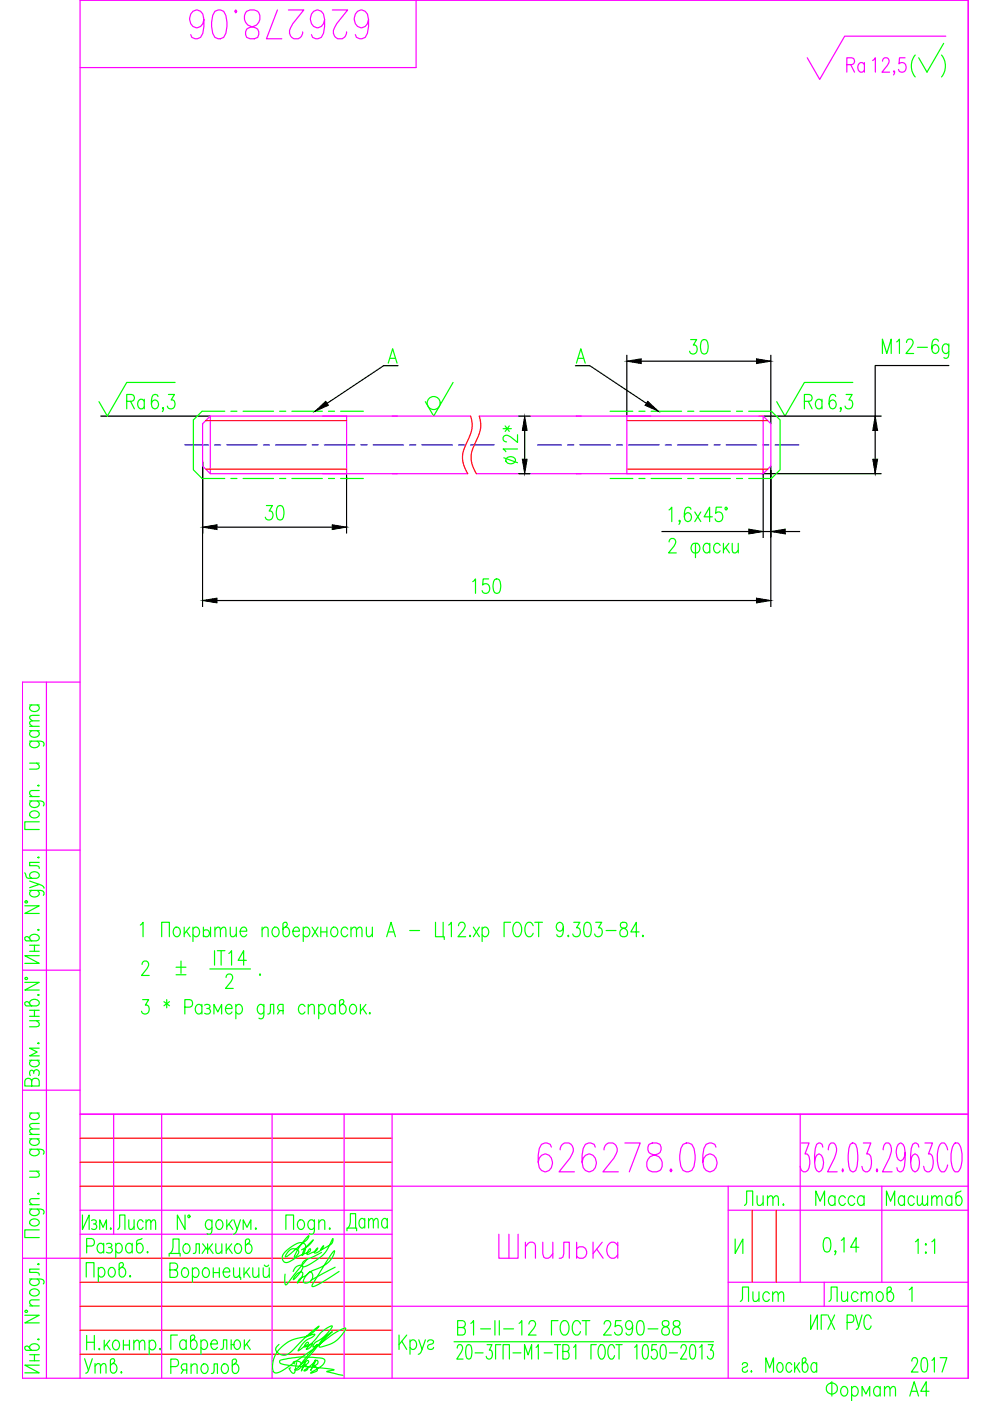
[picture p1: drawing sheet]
<svg xmlns="http://www.w3.org/2000/svg" width="210mm" height="297mm" viewBox="0 0 210 297" stroke-linecap="round" stroke-linejoin="round" font-family="sans-serif">
<defs><g id="words">
<g font-size="10.6" fill="#f0f">
<text x="38.8" y="9.5">626278.06</text>
<text x="112.9" y="249.8">626278.06</text>
</g>
<text font-size="9.3" fill="#f0f" x="104.4" y="268.1">Шпилька</text>
<text font-size="8.4" fill="#f0f" x="191.9" y="17.6">( )</text>
<text font-size="7.1" fill="#0f0" x="72.3" y="262.1">Дата</text>
<g font-size="6.6" fill="#f0f">
<text x="178.2" y="16.6">Ra</text>
<text x="174.6" y="277.3">Листов</text>
</g>
<g font-size="6.6" fill="#0f0">
<text x="110.8" y="99.5" transform="rotate(-90 110.8 99.5)">12*</text>
<text x="55" y="111.5">30</text>
<text x="99.1" y="127">150</text>
<text x="28.9" y="208.1">2 %%P .</text>
<text x="156.6" y="256.8">Лит.</text>
<text x="171.8" y="256.8">Масса</text>
<text x="186.6" y="256.8">Масштаб</text>
<text x="155.6" y="277.3">Лист</text>
<text x="16.6" y="292.5">Утв.</text>
<text x="191.9" y="292.1">2017</text>
</g>
<g font-size="6.2" fill="#0f0">
<text x="145" y="76.2">30</text>
<text x="25.8" y="87.8">Ra</text>
<text x="169.3" y="87.8">Ra</text>
<text x="23.6" y="261.8">Лист</text>
</g>
</g></defs>
<g fill="none" stroke="#0f0" stroke-width=".25">
<path d="M82.3 77l.9-3.1 1 3.1M82.7 76h1.1M122.2 77l.9-3.1 1 3.1M122.6 76h1.1M187.1 74.9v-3l.9 3 1-3v3M190.1 72.5l.6-.6v3M192.2 72.6l.2-.6 .7-.1a.95 .95 0 0 1 .2 1.6l-1.2 1.4h1.6M194.5 73.6h2.1M199 72.3a.65 .65 0 0 0-1.1-.3 2.85 2.85 0 0 0 0 2.8 .67 .67 0 0 0 1.1-.3 .87 .87 0 0 0-.1-1 .87 .87 0 0 0-1-.3l-.3 .7M201.2 72.9l-.1 2.8a.59 .59 0 0 1-1 .1M201.2 73.3a.68 .68 0 0 0-.7-.4 .68 .68 0 0 0-.6 .4 1.02 1.02 0 0 0 .8 1.6l.5-.4M33.5 84.1a.65 .65 0 0 0-1.1-.3 2.86 2.86 0 0 0 0 2.7 .68 .68 0 0 0 1.1-.2 .87 .87 0 0 0 0-1.1 .87 .87 0 0 0-1.1-.3l-.3 .8"/>
<path d="M34.7 86.5l-.2 .2-.1-.2 .1-.1a.64 .64 0 0 1-.1 .9M35.7 83.6h1.3l-.7 1.2h.3a.96 .96 0 0 1 .4 1.4 .96 .96 0 0 1-1.4 .2l-.1-.3M37.1 81.1h-10.2l-4.1 7.1-1.8-3M47.7 87.2h-4.9l-1.8 1.8v10.6l1.8 1.8h4.9M48.9 87.2h1.3M51.5 87.2h6.5M59.3 87.2h1.3M61.9 87.2h6.4M69.6 87.2h1.3M72.2 87.2h4.8M96.1 81.1l-4.2 7.1-1.7-3M129.4 87.2h4.8"/>
<path d="M135.5 87.2h1.3M138 87.2h6.5M145.8 87.2h1.3M148.4 87.2h6.5M156.2 87.2h1.2M158.7 87.2h4.9l1.8 1.8v10.6l-1.8 1.8h-4.9M178.4 86.5l-.2 .2-.1-.2 .1-.1a.64 .64 0 0 1-.1 .9M179.4 83.6h1.3l-.7 1.2h.3a.96 .96 0 0 1 .4 1.4 .96 .96 0 0 1-1.4 .2l-.1-.3M180.8 81.1h-10.2l-4.2 7.1-1.7-3M48.9 101.4h1.3M51.5 101.4h6.5M59.3 101.4h1.3"/>
<path d="M61.9 101.4h6.4M69.6 101.4h1.3M72.2 101.4h4.8M129.4 101.4h4.8M135.5 101.4h1.3M138 101.4h6.5M141.8 108.1l.6-.6v3.1M141.9 114.9l.2-.6 .7-.1a.96 .96 0 0 1 .1 1.6l-1.1 1.4h1.6M144.2 110.4l-.1 .2-.2-.2 .2-.1a.65 .65 0 0 1-.2 .9M145.8 101.4h1.3M146.5 108l-.1-.3-.4-.2-.6 .2a2.85 2.85 0 0 0 0 2.7 .67 .67 0 0 0 1.1-.2 .87 .87 0 0 0 0-1.1 .87 .87 0 0 0-1.1-.3l-.3 .8M146.9 115.3l.9-.1a1.17 1.17 0 0 1 0 2h-.7a1.2 1.2 0 0 1-.2-1.9z"/>
<path d="M147.3 108.5l1.3 2.1M147.5 115.2v3M148.4 101.4h6.5M148.6 108.5l-1.3 2.1M150.5 115.6a.68 .68 0 0 0-.7-.4 .68 .68 0 0 0-.6 .4 1.02 1.02 0 0 0 .8 1.6l.5-.4M150.5 115.2v2M151 109.6h-1.7l1.2-2.1v3.1M152.7 115.6l-.5-.4a1.02 1.02 0 0 0-.9 1 1.02 1.02 0 0 0 .9 1l.5-.4M153 107.5h-1.2l-.1 1.3a.89 .89 0 0 1 1.1-.1 .89 .89 0 0 1 .4 1 .83 .83 0 0 1-.6 .9 .83 .83 0 0 1-1-.6M153.4 115.2v2M153.8 116.1l.9 1.1M154.5 115.2l-1.1 1.4"/>
<path d="M155.2 115.2l.2 1.9 .5 .1 .6-.6M156.2 101.4h1.2M156.5 115.2v2M6.3 157.1l2.7 .2 .3 .3-.1 .6M6.3 154.9h2M6.3 154h2M6.3 149.5h2M6.7 157.1a.68 .68 0 0 0-.4 .7 .68 .68 0 0 0 .4 .6 1.02 1.02 0 0 0 1.6-.8l-.4-.5M6.7 154.9a.68 .68 0 0 0-.4 .7 .68 .68 0 0 0 .4 .6 1.02 1.02 0 0 0 1.6-.8l-.4-.5M6.7 149.5a.68 .68 0 0 0-.4 .6 .68 .68 0 0 0 .4 .6 1.02 1.02 0 0 0 1.6-.8l-.4-.4M8.3 152.8l-1.9 .1-.1 .5 .6 .6M8.3 151.7l-1.9 .1-.1 .4 .6 .6"/>
<path d="M6.3 169.8l2.7 .1 .3 .4-.1 .6M6.3 168.9h2M6.3 161.8h2M6.4 172.3a1.09 1.09 0 0 1 1.2-.4 1.09 1.09 0 0 1 .7 .9 1.07 1.07 0 0 1-1.1 .6 1.07 1.07 0 0 1-.9-.9zM6.7 169.8a.68 .68 0 0 0-.4 .7 .68 .68 0 0 0 .4 .6 1.02 1.02 0 0 0 1.6-.8l-.4-.5M7.7 161.8l.6 .6-.1 .6-1.9 .1M8 166.6l.2-.2 .1 .2-.1 .1zM8.3 174.2h-3v1.7h3M8.3 167.6l-1.9 .1-.1 .6 .6 .6M5.3 192h3l-3 1.7h3M5.3 185.1l.4 1 2 .1a.66 .66 0 0 0 .6-.6 .66 .66 0 0 0-.4-.7 .93 .93 0 0 0-1.2 0 .93 .93 0 0 0-.3 1.1l.3 .2M6.3 199a1.02 1.02 0 0 1 1-.9 1.02 1.02 0 0 1 1 .9l-.6 .5h-2.1l-.3-.4v-.3l.4-.2 .3 .1 .7 .8"/>
<path d="M6.3 188.8l2.7 .1 .3 .3-.1 .6M6.3 186.8l2 .7-2 .7M6.7 188.8a.68 .68 0 0 0-.4 .6 .68 .68 0 0 0 .4 .7 1.02 1.02 0 0 0 1.6-.9l-.4-.4M8 197.2l.2-.2 .1 .2-.1 .1zM8 181.8l.2-.1 .1 .1-.1 .1zM8.3 187.5l.6 .2 .4 .6M8.3 182.8h-2v.7l1.9 .2 .1 .4M29.7 196.1l.6-.6v3.1M34.3 198.6v-3.1h1.6v3.1M37.1 196.7a.65 .65 0 0 1 1 .3 1.02 1.02 0 0 1-.8 1.6 1.2 1.2 0 0 1-.2-1.9zM39.1 196.6v2M39.5 197.4l.8 1.2"/>
<path d="M40.2 196.6l-1.1 1.4M40.9 197a.68 .68 0 0 1 .7-.5 .68 .68 0 0 1 .6 .5 1.02 1.02 0 0 1-.8 1.6l-.5-.4M40.9 196.6v3M43.1 197.4a.75 .75 0 0 1 1.2 .1 .75 .75 0 0 1-.4 1.1h-.4l-.4-.3M43.1 196.6v2M44.6 196.6v2M45.6 197.2l.6-.6 .4 .1 .1 1.9M45.6 196.6v2M46.7 197.2l.6-.6 .5 .1 .1 1.9M48.8 196.6l.1 1.9 .6 .1 .6-.6M50.1 196.6v2M50.9 197.4h1.4a.68 .68 0 0 0-.4-.8 .68 .68 0 0 0-.9 .4 1.02 1.02 0 0 0 .8 1.6l.5-.4"/>
<path d="M55.6 197.2l.6-.6 .5 .1 .2 1.9M55.6 196.6v2M58 196.7a.65 .65 0 0 1 1.1 .3 1.02 1.02 0 0 1-.8 1.6 1.2 1.2 0 0 1-.3-1.9zM60.5 196.6a1.02 1.02 0 0 1 .9 1 1.02 1.02 0 0 1-.9 1l-.5-.6v-2.2l.3-.3h.4l.2 .5-.1 .3-.8 .7M62.1 197.4h1.4a.67 .67 0 0 0-.4-.8 .67 .67 0 0 0-.9 .4 1.02 1.02 0 0 0 .8 1.6l.5-.4M64.3 197a.68 .68 0 0 1 .6-.5 .68 .68 0 0 1 .7 .5 1.02 1.02 0 0 1-.8 1.6l-.5-.4M64.3 196.6v3M66.2 196.6l1.2 2M67.4 196.6l-1.2 2M68 197.6h1.3M68 196.6v2M69.3 196.6v2"/>
<path d="M70.5 196.7a.65 .65 0 0 1 1 .3 1.02 1.02 0 0 1-.8 1.6 1.2 1.2 0 0 1-.2-1.9zM73.7 197a.68 .68 0 0 0-.6-.5 .68 .68 0 0 0-.7 .5 1.02 1.02 0 0 0 .9 1.6l.4-.4M74.4 197.2l.6-.6 .5 .1 .1 1.9M74.4 196.6v2M75.6 197.2l.6-.6 .4 .1 .2 1.9M77.7 196.6l.1 1.9 .6 .1 .6-.6M79 196.6v2M82 198.6l.9-3.1 .9 3.1M82.3 197.6h1.2M86.9 197.3h2.1M92.3 195.5v3.1h1.9v.6M94 195.5v3.1"/>
<path d="M95.1 196.1l.6-.6v3.1M97.2 196.3l.3-.6 .6-.2a.96 .96 0 0 1 .2 1.7l-1.2 1.4h1.6M99.7 198.3l.1 .2-.1 .1-.2-.1zM100.4 196.6l1.2 2M101.6 196.6l-1.2 2M102.2 197a.68 .68 0 0 1 .7-.5 .68 .68 0 0 1 .6 .5 1.02 1.02 0 0 1-.8 1.6l-.5-.4M102.2 196.6v3M108.3 195.5h-1.4v3.1M109.2 195.7l.2-.2a1.35 1.35 0 0 1 1.2 1.9 .95 .95 0 0 1-.4 1 .95 .95 0 0 1-1 .1 2.17 2.17 0 0 1 0-2.8zM113 196.3a.82 .82 0 0 0-.8-.8 .82 .82 0 0 0-.8 .8 1.93 1.93 0 0 0 .6 2.3 .87 .87 0 0 0 1-.7M113.4 195.5h1.6M114.2 195.5v3.1"/>
<path d="M119.4 196.6a.82 .82 0 0 1-.8 .8 .97 .97 0 0 1-.7-1 .97 .97 0 0 1 .8-.9l.4 .2a2.59 2.59 0 0 1 0 2.8l-.6 .1-.3-.1-.2-.3M120.5 198.3l.1 .2-.1 .1-.1-.1zM121.7 195.5h1.2l-.7 1.2h.4a.96 .96 0 0 1 .4 1.4 .96 .96 0 0 1-1.5 .2l-.1-.3M124.1 195.7l.6-.2a1.49 1.49 0 0 1 .7 1.8l-.4 1.2-.6 .1a1.5 1.5 0 0 1-.6-1.7zM126.3 195.5h1.3l-.7 1.2h.3a.96 .96 0 0 1 .4 1.4 .96 .96 0 0 1-1.4 .2l-.1-.3M128.5 197.3h2.1M131.7 195.7a.68 .68 0 0 0 .2 1 1.08 1.08 0 0 1 1 .6 1.08 1.08 0 0 1-.1 1.2 .9 .9 0 0 1-1.4-.4 .9 .9 0 0 1 .7-1.2l.5-.2a.62 .62 0 0 0 .3-.6 .62 .62 0 0 0-.4-.6zM135.5 197.6h-1.7l1.1-2.1v3.1M136.3 198.3l.1 .2-.1 .1-.1-.1zM5.3 208.3h3l-3 1.6h3M6.3 212.8a1.02 1.02 0 0 1 1-.9 1.02 1.02 0 0 1 1 .9l-.6 .5h-2.1l-.3-.4v-.3l.4-.3 .3 .2 .7 .8M6.3 216.4h2"/>
<path d="M6.3 214.2h2M6.3 215.5h2M6.3 200.4h2M6.3 201.7h2M7.3 200.4v1.3M7.3 214.2v1.3M7.7 216.4l.6 .6-.1 .6-1.9 .1M8 211l.2-.2 .1 .2-.1 .1zM8.3 202.6h-3l3 1.7h-3M30.2 211.9h1.3l-.7 1.2h.4a.96 .96 0 0 1 .4 1.4 .96 .96 0 0 1-1.5 .2l-.1-.3M34.8 212.4l1.1 .8M35.3 211.9v1.8"/>
<path d="M35.9 212.4l-1.1 .8M39.2 213.5h1a.83 .83 0 0 0 .6-.8 .83 .83 0 0 0-.6-.8h-1v3.1M42.8 213.4a.68 .68 0 0 0-.6-.5 .68 .68 0 0 0-.7 .5 .92 .92 0 0 0 0 1.1 .92 .92 0 0 0 1.1 .3l.2-.2M42.8 213v2M43.4 213.1a.73 .73 0 0 1 1.1 .3l-.1 .3-.6 .1M44.2 213.8a.6 .6 0 0 1 .5 .6 .6 .6 0 0 1-.5 .6l-.8-.2M45.4 215v-2l.8 1.6 .8-1.6v2M47.8 213.8h1.4a.67 .67 0 0 0-.4-.8 .67 .67 0 0 0-.9 .4 1.02 1.02 0 0 0 .8 1.6l.5-.4M50 213.4a.68 .68 0 0 1 .6-.5 .68 .68 0 0 1 .7 .5 1.02 1.02 0 0 1-.8 1.6l-.5-.4M50 213v3M55.9 213.4l-.2-.3a.82 .82 0 0 0-.9 .1 .82 .82 0 0 0-.3 .9 .83 .83 0 0 0 1 .9l.4-.4M55.9 213l-.1 2.7a.59 .59 0 0 1-.9 .2"/>
<path d="M56.8 215l.4-.2 .1-1.8h.7v2M59.3 214.3l-.4 .7M60 214.3h-.7l-.2-.2a.68 .68 0 0 1 .2-1.1h.7v2M64.7 213.4l-.5-.4a1.02 1.02 0 0 0-.9 1 1.02 1.02 0 0 0 .9 1l.5-.4M65.4 213.5l.5-.5 .6 .1 .1 1.9M65.4 213v2M67.6 213.4a.68 .68 0 0 1 .6-.5 .68 .68 0 0 1 .7 .5 1.02 1.02 0 0 1-.9 1.6l-.4-.4M67.6 213v3M71.1 213.4a.68 .68 0 0 0-.7-.5 .68 .68 0 0 0-.6 .5 .92 .92 0 0 0-.1 1.1 .92 .92 0 0 0 1.1 .3l.3-.2M71.1 213v2M72.5 213a1.02 1.02 0 0 1 .9 1 1.02 1.02 0 0 1-.9 1l-.5-.6v-2.2l.3-.3h.4l.2 .5-.1 .3-.8 .7M74.4 213.1a.82 .82 0 0 1 1 .1 .82 .82 0 0 1 .2 .9 .83 .83 0 0 1-.9 .9 1.19 1.19 0 0 1-.3-1.9z"/>
<path d="M76.4 213v2M76.9 213.8l.8 1.2M77.6 213l-1.2 1.4M78.4 214.7l.1 .1-.1 .2-.1-.2zM6.3 224.8h2M6.3 236h2M6.7 236a.68 .68 0 0 0-.4 .6 .68 .68 0 0 0 .4 .7 1.02 1.02 0 0 0 1.6-.9l-.4-.4M6.7 229.2a.75 .75 0 0 0-.7-.6 .75 .75 0 0 0-.7 .6v1.1h3v-1.1a.83 .83 0 0 0-.8-.6 .83 .83 0 0 0-.8 .6v1.1M6.7 224.8l-.4 .5a1.03 1.03 0 0 0 1 .9 1.03 1.03 0 0 0 1-.9l-.4-.5M7.2 227.2a.6 .6 0 0 1 .5-.4 .6 .6 0 0 1 .6 .4l-.1 .8M7.2 227.6v-.4l-.5-.3a.73 .73 0 0 0-.3 1.1M8 221.2l.2-.1 .1 .1-.1 .1z"/>
<path d="M8.3 239.4l-1.9 .1-.1 .4 .6 .6M8.3 238.2l-1.9 .1-.1 .5 .6 .6M8.3 222.2h-2l1.6 .9-1.6 .8h2M6.3 256.3l2.7 .2 .3 .3-.1 .6M6.3 243.7l2.7 .1 .3 .3-.1 .6M6.3 255.4h2M6.3 248.3h2M6.3 241.5h2M6.3 240.5h2M6.4 258.8a1.09 1.09 0 0 1 1.2-.3 1.09 1.09 0 0 1 .7 .9 1.07 1.07 0 0 1-1.1 .5 1.07 1.07 0 0 1-.9-.9zM6.7 256.3a.68 .68 0 0 0-.4 .7 .68 .68 0 0 0 .4 .6 1.02 1.02 0 0 0 1.6-.8l-.4-.5M6.7 243.7a.68 .68 0 0 0-.4 .6 .68 .68 0 0 0 .4 .6 1.02 1.02 0 0 0 1.6-.8l-.4-.4"/>
<path d="M6.7 241.5a.68 .68 0 0 0-.4 .6 .68 .68 0 0 0 .4 .6 1.02 1.02 0 0 0 1.6-.8l-.4-.4M7.7 248.3l.6 .6-.1 .6-1.9 .1M8 253.1l.2-.1 .1 .1-.1 .1zM8.3 254.1l-1.9 .2-.1 .5 .6 .6M17.5 257.6v3.1l1.4-3.1v3.1M19.4 258.8a.61 .61 0 0 1 1 .3l-.3 .4h-.3M20.1 259.5a.62 .62 0 0 1 .4 .6 .62 .62 0 0 1-.4 .6l-.7-.2M39.2 257.6v3.1l-1.6-3.1v3.1M44.9 259.1l-.4-.5a1.02 1.02 0 0 0-1 1 1.02 1.02 0 0 0 1 1.1l.4-.5M44.9 258.6l-.1 2.8-.3 .3-.6-.2M46.1 258.8l.2-.2a1.02 1.02 0 0 1 1 1 1.02 1.02 0 0 1-1 1.1 1.2 1.2 0 0 1-.2-1.9zM48.1 258.6v2.1"/>
<path d="M48.5 259.5l.9 1.2M49.2 258.6l-1.1 1.5M49.6 258.6l.7 2.1 .7-2.1M63.4 258.8l.2-.2a1.02 1.02 0 0 1 1 1 1.02 1.02 0 0 1-1 1.1 1.2 1.2 0 0 1-.2-1.9zM66.7 259.1l-.5-.5a1.02 1.02 0 0 0-.9 1 1.02 1.02 0 0 0 .9 1.1l.5-.5M66.7 258.6l-.2 2.8-.3 .3-.6-.2M67.6 259.2l.6-.6 .5 .2 .2 1.9M67.6 258.6v2.1M5.3 278.9h3l-3 1.6h3M6.3 271.2l2.7 .1 .3 .3-.1 .6M6.3 276.9h2M6.4 273.6a1.09 1.09 0 0 1 1.2-.3 1.09 1.09 0 0 1 .7 .9 1.07 1.07 0 0 1-1.1 .6 1.07 1.07 0 0 1-.9-.9z"/>
<path d="M6.7 271.2a.68 .68 0 0 0-.4 .6 .68 .68 0 0 0 .4 .7 1.02 1.02 0 0 0 1.6-.9l-.4-.4M8 268l.2-.1 .1 .1-.1 .1zM8.3 260.8h-3v1.6h3M8.3 275.6l-1.9 .1-.1 .6 .6 .6M8.3 269.1h-2v.7l1.9 .1 .1 .5M18.3 270.8v-3.1h1.6v3.1M18.4 264.2h1a.83 .83 0 0 0 .6-.8 .83 .83 0 0 0-.6-.8h-1v3M20.8 269.2a.68 .68 0 0 1 .7-.5 .68 .68 0 0 1 .6 .5 1.02 1.02 0 0 1-.8 1.6l-.5-.5M20.8 268.7v3.1M21.1 260.7v-2.1l.8 1.6 .7-1.6v2.1M22 264.1l-.5-.5a1.02 1.02 0 0 0-.9 1 1.02 1.02 0 0 0 .9 1l.5-.4M22 263.6v2"/>
<path d="M22.6 263.8a.73 .73 0 0 1 1.1 .3l-.3 .4h-.4M23.3 268.9l.2-.2a1.02 1.02 0 0 1 1 1 1.02 1.02 0 0 1-1 1.1 1.2 1.2 0 0 1-.2-1.9zM23.4 264.5a.6 .6 0 0 1 .4 .6 .6 .6 0 0 1-.4 .5l-.8-.1M24.5 264.1l.5-.5a1.03 1.03 0 0 1 .9 1 1.03 1.03 0 0 1-.9 1l-.5-.4M24.5 263.6v3.1M25.7 268.7a1.02 1.02 0 0 1 1 1 1.02 1.02 0 0 1-1 1.1l-.4-.6v-2.2l.3-.3h.4l.2 .4-.1 .3-.8 .8M27.6 270.5l.1 .1-.1 .2-.1-.2zM28 264.1l-.4-.5a1.02 1.02 0 0 0-1 1 1.02 1.02 0 0 0 1 1l.4-.4M28 263.6v2M30.1 262.6l-1 .4-.1 2.1a.66 .66 0 0 0 .5 .6 .66 .66 0 0 0 .7-.5 1.03 1.03 0 0 0-.8-1.6l-.4 .5M31.3 265.4l.1 .1-.1 .1-.1-.1zM35.9 266.3v-.5h2.3v.5"/>
<path d="M36 269.2h1.1a.83 .83 0 0 1 .6 .8 .83 .83 0 0 1-.6 .8h-1.1v-3h1.1a.74 .74 0 0 1 .6 .7 .74 .74 0 0 1-.6 .7M36.1 265.8a3.1 3.1 0 0 0 .6-3.1h1.3v3.1M38.8 269a.65 .65 0 0 1 1.1 .2 1.02 1.02 0 0 1-.8 1.6 1.19 1.19 0 0 1-.3-1.8zM39.1 263.9a.65 .65 0 0 1 1.1 .2 1.03 1.03 0 0 1-.8 1.7 1.2 1.2 0 0 1-.3-1.9zM40.8 269.2a.68 .68 0 0 1 .6-.4 .68 .68 0 0 1 .7 .4 1.02 1.02 0 0 1-.8 1.6l-.5-.4M40.8 268.8v3.1M41 265.8l.5-.2 .1-1.9h.7v2.1M43 263.7l1 1.3 1.1-1.3M43.2 269a.65 .65 0 0 1 1.1 .2 1.02 1.02 0 0 1-.8 1.6 1.19 1.19 0 0 1-.3-1.8zM43.7 264.6l-.8 1.2M44 263.7v2.1M44.4 264.6l.8 1.2"/>
<path d="M45.2 269.8h1.3M45.2 268.8v2M45.8 263.7l.1 1.9 .6 .2 .5-.6M46.5 268.8v2M47 263.7v2.1M47.3 269.7h1.4a.67 .67 0 0 0-.4-.9 .67 .67 0 0 0-.9 .4 1.02 1.02 0 0 0 .8 1.6l.5-.4M48 263.7v2.1M48.4 264.6l.8 1.2M49.1 263.7l-1.1 1.5M49.5 268.8l.1 1.9 .6 .1 .6-.5M50.1 263.9a.65 .65 0 0 1 1 .2 1.03 1.03 0 0 1-.8 1.7 1.2 1.2 0 0 1-.2-1.9zM50.3 260.7l-.3 .5-.5 .5"/>
<path d="M50.8 268.8v2h.2v.5M51.6 260.7v-2.1l.8 1.6 .8-1.6v2.1M51.7 268.8v2M52.2 269.7l.8 1.1M52.5 263.7a1.02 1.02 0 0 1 .9 1 1.02 1.02 0 0 1-.9 1.1l-.5-.6v-2.2l.4-.3h.3l.3 .4-.1 .3-.9 .7M52.9 268.8l-1.2 1.5M53.6 268.8l.1 1.9 .6 .1 .6-.5M54.2 260.4l.2 .1-.2 .2-.1-.2zM54.9 268.8v2M55.8 268.8l.1 1.9 .6 .1 .6-.5M56 268.2a.5 .5 0 0 0 .5 .3 .5 .5 0 0 0 .5-.3M57.1 268.8v2"/>
<path d="M60.6 260.7v-3.1h1.6v3.1M61.3 265.1a1.23 1.23 0 0 1 2.1 .4l-.3 .5a.69 .69 0 0 1-.6 .6 10.1 10.1 0 0 1 2.4-4.1l.6-.5-.4 .9-3.4 2.8-1.2 .8 .2-.5zM62.2 269.6a1.53 1.53 0 0 1 2-1.2 4.5 4.5 0 0 1-2 2.9 1.82 1.82 0 0 1 1.9-1.5 2.85 2.85 0 0 1-1 2.2l.5-.8 1.2-.7 .6-.6a.46 .46 0 0 1 .5-.2 .46 .46 0 0 1 .4 .5 1.36 1.36 0 0 1-.4 1.4 1.36 1.36 0 0 1-1.6 .2 3.2 3.2 0 0 1 2.2-2.5 5.9 5.9 0 0 0 4.4-3.8v-.3l-1.7 2.4-2.9 4.7-.2 .4 .2 .1a9.2 9.2 0 0 0 3.6-1.9l2-1.3M63.9 265a4.6 4.6 0 0 0 2.5-2.1l-.2 .2a5.7 5.7 0 0 0-2.1 3v.1a2.52 2.52 0 0 0 .7-2.1v-.1a1.4 1.4 0 0 0-2.2-.2l-2.1 1.6a1.25 1.25 0 0 0-.7 1.2 1.25 1.25 0 0 0 .9 1.1 5.5 5.5 0 0 0 2.5-1.3l2.4-1 .2-.2v-.4l-.6 .6-.1 .5 .1 .1a3.6 3.6 0 0 0 2.2-1.3l-.1-.1-.2 .2a.59 .59 0 0 0-.4 .9 2.28 2.28 0 0 0 1.9-1.6l-.6 .9 1.4-.7a1.46 1.46 0 0 0 1.2-1.7h-.1a9.2 9.2 0 0 1-6.3 6l-.2-.3a1.46 1.46 0 0 1 1.3-1.4l2.9-1.4M65.2 266.9l-4.6 5.5-.2-.4v-1.9M69.9 260.4l.1 .1-.1 .2-.1-.2zM71.1 268.7l-5.2 2.8M104.9 280v3.1M105.9 280v3.1M118.3 280h-1.4v3.1M123.4 280h1.7M124.2 280v3.1"/>
<path d="M131.7 280h-1.2l-.1 1.3a.89 .89 0 0 1 1.1-.2 .89 .89 0 0 1 .4 1.1 .83 .83 0 0 1-.7 .9 .83 .83 0 0 1-.9-.6M155.9 262.7v3.1l1.6-3.1v3.1M171.9 278.8v3.1l1.4-3.1v3.1M174.9 262.5l.6-.1a1.48 1.48 0 0 1 .7 1.7l-.4 1.2-.6 .2a1.49 1.49 0 0 1-.7-1.8zM175.3 278.8h-1.2v3.1M175.5 278.8l1.5 3.1M177 278.8l-1.5 3.1M177.2 265.3l-.1 .2-.1-.2 .1-.1a.64 .64 0 0 1-.1 .8M178.4 263l.6-.6v3.1M181.3 278.8l.8 2.5M182.1 264.4h-1.7l1.1-2v3.1M182.8 278.8l-.9 2.8-.4 .3"/>
<path d="M184.7 279.5l-.1-.3a.7 .7 0 0 0-.8-.4 2.16 2.16 0 0 0 0 3.1 .78 .78 0 0 0 .9-.8M192.8 273.5l.6-.6v3M194.1 263.3l.6-.6v3.1M196.3 263.7l.1 .2-.1 .1-.1-.1zM196.3 265.5l.1 .1-.1 .2-.1-.2zM197.6 263.3l.6-.6v3.1M6.3 285.8a1.02 1.02 0 0 1 1-.9 1.02 1.02 0 0 1 1 .9l-.6 .5h-2.1l-.3-.4v-.3l.4-.2 .3 .1 .7 .8M6.3 287.2h2M6.3 288.5h2M7.3 287.2v1.3M8 284l.2-.1 .1 .1-.1 .1zM8.3 289.4h-3l3 1.7h-3"/>
<path d="M18.4 283.1v3.1M18.4 284.6h1.6M20 283.1v3.1M22.1 284.1v2.1M23.3 284.1l-1.2 1.5M24.2 284.3l.2-.2a1.03 1.03 0 0 1 1 1.1 1.03 1.03 0 0 1-1 1 1.2 1.2 0 0 1-.2-1.9zM26.2 284.1v2.1M27.4 284.1v2.1M28.4 284.7l.6-.6 .4 .2 .1 1.9M28.4 284.1v2.1M29.5 284.7l.6-.6 .5 .2 .1 1.9M31.6 284.6l.5-.5a1.02 1.02 0 0 1 .9 1.1 1.02 1.02 0 0 1-.9 1l-.5-.4"/>
<path d="M31.6 284.1v3.1M34 285.9l.1 .1-.1 .2-.2-.2zM36.2 289.7h1.1a.83 .83 0 0 0 .6-.8 .83 .83 0 0 0-.6-.8h-1.1v3.1M37.6 283.1h-1.4v3M38.9 290.5l-.5 .7M39.5 284.5a.68 .68 0 0 0-.7-.4 .68 .68 0 0 0-.6 .4 .92 .92 0 0 0-.1 1.1 .92 .92 0 0 0 1.1 .4l.3-.3M39.5 284.1v2M39.6 290.5l-.9-.2a.68 .68 0 0 1 .2-1.1h.7v2M40.5 289.7l.6-.5 .6 .1 .1 1.9M40.5 289.2v2M40.9 284.1a1.02 1.02 0 0 1 .9 1 1.02 1.02 0 0 1-.9 1l-.5-.6v-2.2l.3-.2h.4l.2 .4-.1 .3-.8 .7M42.6 284.5a.68 .68 0 0 1 .6-.4 .68 .68 0 0 1 .7 .4 1.02 1.02 0 0 1-.8 1.6l-.5-.4"/>
<path d="M42.6 284.1v3M43 289.3a.65 .65 0 0 1 1 .3 1.02 1.02 0 0 1-.8 1.6 1.2 1.2 0 0 1-.2-1.9zM44.7 284.9h1.4a.68 .68 0 0 0-.4-.8 .68 .68 0 0 0-.9 .4 1.02 1.02 0 0 0 .8 1.6l.5-.4M44.8 291.2l.5-.2 .1-1.8h.7v2M46.8 286.1l.5-.1 .1-1.9h.7v2M47.3 289.3a.65 .65 0 0 1 1 .3 1.02 1.02 0 0 1-.8 1.6 1.2 1.2 0 0 1-.2-1.9zM49 285.1h.6a.89 .89 0 0 1 .8-1 1.09 1.09 0 0 1 .6 1.1 1.09 1.09 0 0 1-.8 .9 1 1 0 0 1-.6-1M49 284.1v2M49.7 289.2a1.02 1.02 0 0 1 1 1 1.02 1.02 0 0 1-1 1l-.5-.6v-2.2l.4-.3h.3l.3 .5-.1 .3-.9 .7M51.8 284.1v2M52.3 284.9l.8 1.2M53 284.1l-1.2 1.4"/>
<path d="M62.5 289.2l-.3-.3a.99 .99 0 0 1 1.6 .2l-.5 .8-.8 .5 .1 .1a2.33 2.33 0 0 0 2-1.5l.1-.4-.8 2.1 .3-.7a2.13 2.13 0 0 1 1-1.5l.2 .1a.92 .92 0 0 1-.8 .9 .62 .62 0 0 1 .7 .6 .62 .62 0 0 1-.8 .6v-.1a7 7 0 0 0 2.4-2.3l-1.1 2.3 1.2-2.1a.36 .36 0 0 1 .5 .1 .36 .36 0 0 1-.2 .5l-.4 .4-.5 .1 .6 .2 .2 .2a.54 .54 0 0 1 .1 .6 .54 .54 0 0 1-.6 .3l-.9 .2 2.3-1.4 .6-.7a.67 .67 0 0 0 0-.9 .67 .67 0 0 0-.8-.2 19.2 19.2 0 0 0-8.6 .6 .54 .54 0 0 0 .6 .7l1.4 .3 9.2 .8 .3 .1-1.5 .4 3.4 .8M62.9 288.9l-.5 2.2-.5-.1-.6-.8 .3-.2M64.9 283.5l1.8-.6-.3 .5a5.8 5.8 0 0 0-3.2 3l1.9-1.3a.28 .28 0 0 0 .3-.1 .28 .28 0 0 0-.1-.4 .28 .28 0 0 0-.4 .2l-.3 .4a.22 .22 0 0 0 0 .4 .22 .22 0 0 0 .3-.1l1.3-.6a1.41 1.41 0 0 1-1.2 1.2l.1-.2 1.6-1.7a6.7 6.7 0 0 1 3.7-3.1l.1 .1a9.1 9.1 0 0 1-3.8 3.6l-.3 .8 .9-.5-2.6 2.9-.9 1.3 1-.9 2.4-2.8a8.6 8.6 0 0 1 3.2-3.2l-.1 .1a9.5 9.5 0 0 0-2.6 3v.1a6.3 6.3 0 0 0 5.6-4 10.6 10.6 0 0 0-4.3 2.4l-7.7 5.7-2.1 1.2a.91 .91 0 0 1-1.1 .1 .91 .91 0 0 1-.3-1.1 6.8 6.8 0 0 1 6.3-6.4 5.9 5.9 0 0 0 3.5-2.3 44.8 44.8 0 0 0-6.2 5.7 1.74 1.74 0 0 1-1.8 .4 1.74 1.74 0 0 1-1.1-1.5l.7-.8M84.6 283.1v3M85.2 284.4l1 1.7M86.2 283.1l-1.6 2M86.9 284.5a.68 .68 0 0 1 .7-.4 .68 .68 0 0 1 .6 .4 1.02 1.02 0 0 1-.8 1.6l-.5-.4M86.9 284.1v3M88.8 284.1l.7 2 .7-2M89.5 286.1l-.5 .9-.3 .1M90.7 284.5a.68 .68 0 0 1 .6-.4 .68 .68 0 0 1 .6 .4l-.1 .3-.8 .3a.56 .56 0 0 0-.2 .9 .73 .73 0 0 0 1.1-.3M96.3 284.5h55"/>
<path d="M96.9 285.8l.1-.4a.65 .65 0 0 1 1-.1 .65 .65 0 0 1 0 1l-1.2 1.8h1.4M97 281.5h1.1a.83 .83 0 0 1 .6 .8 .83 .83 0 0 1-.6 .8h-1.1v-3.1h1.1a.75 .75 0 0 1 .6 .7 .75 .75 0 0 1-.6 .8M99 285.2l.5-.1a1.64 1.64 0 0 1 .6 1.7l-.3 1.2-.5 .1a1.62 1.62 0 0 1-.6-1.7zM99.8 280.6l.6-.6v3.1M100.7 286.8h1.7M101.9 281.7h2.1M103.3 285.1h1l-.6 1.2h.3a1.19 1.19 0 0 1-.2 1.8 .61 .61 0 0 1-.7-.5M106.2 285.1h-1.1v3M106.7 288.1v-3h1.3v3M106.8 281.7h2.1M108.8 286.8h1.7M110.1 280.6l.5-.6v3.1"/>
<path d="M111.2 288.1v-3l.8 2.2 .7-2.2v3M112.2 280.7l.2-.6 .7-.1a.95 .95 0 0 1 .1 1.6l-1.2 1.5h1.7M113.7 285.7l.4-.6v3M115.4 286.8h1.7M117.5 285.1h1.4M118.2 285.1v3M119.2 280.1l.3-.1a1.03 1.03 0 0 1 1.1 1.2 1.35 1.35 0 0 1-1.1 1.9 2.03 2.03 0 0 1-.3-3zM119.3 286.5h.9a.9 .9 0 0 1 .5 .8 .9 .9 0 0 1-.5 .8h-.9v-3h.9a.79 .79 0 0 1 .5 .7 .79 .79 0 0 1-.5 .7M121.6 285.7l.5-.6v3M123.1 280.7a.82 .82 0 0 0-.8-.7 .82 .82 0 0 0-.8 .7 1.93 1.93 0 0 0 .5 2.4 .87 .87 0 0 0 1.1-.8M126.4 285.1h-1.1v3M127.2 285.2l.2-.1a.74 .74 0 0 1 .8 .7 2.18 2.18 0 0 1-.4 2.3 .74 .74 0 0 1-.9-.7 2.58 2.58 0 0 1 .3-2.2z"/>
<path d="M128.1 280.7l.2-.6 .7-.1a.95 .95 0 0 1 .1 1.6l-1.1 1.5h1.6M130.3 285.8l-.1-.3a.63 .63 0 0 0-.7-.4 2.25 2.25 0 0 0 0 3 .73 .73 0 0 0 .8-.7M130.6 285.1h1.3M131.3 285.1v3M134.1 281a.82 .82 0 0 1-.8 .9 .97 .97 0 0 1-.7-1 .97 .97 0 0 1 .8-.9l.4 .1a2.58 2.58 0 0 1 0 2.8l-.6 .2-.3-.2-.2-.3M134.6 285.7l.4-.6v3M135.3 280.1l.6-.1a1.49 1.49 0 0 1 .7 1.7l-.4 1.2-.6 .2a1.49 1.49 0 0 1-.7-1.8zM136.5 285.2l.4-.1a1.64 1.64 0 0 1 .6 1.7l-.3 1.2-.5 .1a1.62 1.62 0 0 1-.5-1.7zM137.4 281.7h2.1M139.2 285.1h-.9l-.1 1.3a.61 .61 0 0 1 .6-.3 .61 .61 0 0 1 .5 .4 1.03 1.03 0 0 1-.8 1.6l-.2-.1-.2-.4M140.2 285.2l.5-.1a1.64 1.64 0 0 1 .6 1.7l-.3 1.2-.5 .1a1.62 1.62 0 0 1-.6-1.7zM140.5 280.1a.68 .68 0 0 0 .3 1.1 1.08 1.08 0 0 1 1 .5 1.08 1.08 0 0 1-.1 1.2 .9 .9 0 0 1-1.4-.3 .9 .9 0 0 1 .7-1.3l.5-.1a.62 .62 0 0 0 .3-.7 .62 .62 0 0 0-.4-.5z"/>
<path d="M141.9 286.8h1.7M142.9 280.1a.68 .68 0 0 0 .2 1.1 1.08 1.08 0 0 1 1 .5 1.08 1.08 0 0 1-.1 1.2 .9 .9 0 0 1-1.4-.3 .9 .9 0 0 1 .7-1.3l.5-.1a.62 .62 0 0 0 .4-.7 .62 .62 0 0 0-.5-.5zM144.4 285.8l.1-.4a.65 .65 0 0 1 .9-.1 .65 .65 0 0 1 0 1l-1.1 1.8h1.3M146.5 285.2l.4-.1a1.62 1.62 0 0 1 .6 1.7l-.3 1.2-.5 .1a1.64 1.64 0 0 1-.5-1.7zM148.4 285.7l.4-.6v3M150.2 285.1h1l-.6 1.2h.3a1.18 1.18 0 0 1-.2 1.8 .61 .61 0 0 1-.7-.5M157.4 289.3a.56 .56 0 0 1 .5-.4 .56 .56 0 0 1 .6 .4l-.3 .5-.5 .1a.61 .61 0 0 0-.2 .9 .6 .6 0 0 0 1-.3M159.3 290.6v.3zM162.4 290.9v-3l.8 2.2 .8-2.2v3M165 289l.2-.1a1.07 1.07 0 0 1 .9 .8 1.07 1.07 0 0 1-.4 1.1l-.5 .1a1.31 1.31 0 0 1-.2-1.9zM167.9 289.3l-.4-.4a1.07 1.07 0 0 0-.9 .8 1.07 1.07 0 0 0 .4 1.1l.5 .1 .4-.4M168.5 288.9v2"/>
<path d="M168.9 289.8l.7 1.1M169.5 288.9l-1 1.5M170.5 288.9a1.07 1.07 0 0 1 .9 .8 1.07 1.07 0 0 1-.4 1.1l-.2 .1a.61 .61 0 0 1-.7-.5v-2.2l.3-.3h.3l.1 .1a.75 .75 0 0 1-.5 1l-.2 .3M173.2 289.3l-.4-.4h-.4a1.27 1.27 0 0 0 0 2h.4l.4-.4M173.2 288.9v2M176.4 292.9v3.1M178.6 294.1a.82 .82 0 0 1 .9 .1 .82 .82 0 0 1 .2 .9 .82 .82 0 0 1-.9 .9 1.19 1.19 0 0 1-.2-1.9zM179.6 280.4h.9a.86 .86 0 0 0 .6-.8 .86 .86 0 0 0-.6-.8h-.9v3.1M180.6 294.4a.68 .68 0 0 1 .6-.5 .68 .68 0 0 1 .6 .5 1.02 1.02 0 0 1-.8 1.6l-.4-.4M180.6 294v3M182.8 296v-2l.8 1.6 .8-1.6v2M186.6 294.4a.68 .68 0 0 0-.6-.5 .68 .68 0 0 0-.7 .5 .93 .93 0 0 0 0 1.1 .93 .93 0 0 0 1.1 .4l.2-.3"/>
<path d="M186.6 294v2M187.5 294.5l.6-.5 .5 .1 .1 1.9M187.5 294v2M188.7 294.5l.6-.5 .4 .1 .2 1.9M192.9 296l.9-3.1 1 3.1M193.2 295h1.2M197 295h-1.8l1.2-2.1v3.1"/>
<circle cx="92" cy="85.5" r="1.38"/>
<circle cx="153.9" cy="107.8" r=".26"/>
<circle cx="5.6" cy="191.3" r=".26"/>
<circle cx="5.6" cy="207.5" r=".26"/>
<circle cx="40" cy="257.9" r=".26"/>
<circle cx="5.6" cy="278.1" r=".26"/>
<circle cx="176.4" cy="294.4" r="1.2"/>
</g>
<g fill="none" stroke="#000" stroke-width=".25">
<path d="M84.4 77.5h-3l-12 8M122 77.5h3l12 8M132.9 75.3v12.9M136 76.6h24.4M163.4 75.3v14.5M201.2 77.5h-15.6v10.7M21.4 88.2h23.2M43 97.7v30.9M160.9 88.2h25.9M161.8 99.5v14.5M163.4 98.8v29.8M185.6 91.3v6.1"/>
<path d="M46 111.8h24.4M73.5 100.4v12.6M140.3 112.7h18.5M161.3 100.4h25.5M161.8 112.7h1.6M166.5 112.7h3M46 127.3h114.4"/>
</g>
<path d="M132.9 76.6l3.1-.5v1zM160.4 76.1l3 .5-3 .5zM66.8 87.2l2.3-2.1 .5 .8zM137.3 85.1l2.3 2.1-2.8-1.3zM185 97.4h1.1l-.5 3zM185.6 88.2l.5 3.1h-1.1zM43 111.8l3-.5v1zM70.4 111.3l3.1 .5-3.1 .5zM158.8 112.2l3 .5-3 .5zM163.4 112.7l3.1-.5v1zM43 127.3l3-.5v1zM160.4 126.8l3 .5-3 .5z" fill="#000" stroke="#000" stroke-width=".21"/>
<g fill="none" stroke="#00f" stroke-width=".25">
<path d="M39.2 94.3h5M45.5 94.3h1.3M48.1 94.3h6.4M55.8 94.3h1.3M58.4 94.3h6.5M66.2 94.3h1.3M68.8 94.3h6.4M76.5 94.3h1.3M79.1 94.3h6.5M86.9 94.3h1.3M89.5 94.3h6.4M97.2 94.3h1.3"/>
<path d="M99.8 94.3h5M114 94.3h5.1M120.4 94.3h1.3M122.9 94.3h6.5M130.7 94.3h1.3M133.3 94.3h6.5M141 94.3h1.3M143.6 94.3h6.5M151.4 94.3h1.3M154 94.3h6.4M161.7 94.3h1.3M164.3 94.3h5.1"/>
</g>
<g fill="none" stroke="#f0f" stroke-width=".25">
<path d="M88.2 .1v14.2h-71.2M187.1 13l.2-.6 .7-.1a.95 .95 0 0 1 .2 1.6l-1.2 1.4h1.6M200.5 7.7h-21.4l-5.3 9.1-2.6-4.5M44.6 88.2l-1.6 1.6v9l1.6 1.6h28.9v-12.2h-28.9v12.2M68.4 88.2h31.4M101.6 88.2h36.4M132.9 88.2h28.9l1.6 1.6v9l-1.6 1.6h-28.9zM161.8 88.2v12.2M68.4 100.4h30.8M101 100.4h37M9.8 144.6v147.6M17 144.6h-12.2v147.6h200.5v-292.1h-188.3v292.1"/>
<path d="M4.8 180.2h12.2M4.8 205.7h12.2M4.8 231.1h12.2M17 236.2h188.3M24.1 236.2v25.5M34.3 236.2v56M57.7 236.2v56M73 236.2v56M83.1 236.2v56M169.7 236.2v35.7M17 256.6h66.1M83.1 251.5h122.2"/>
<path d="M154.4 256.6h50.9M154.4 251.5v40.7M169.9 242.3h1.6l-.8 2.4h.4a3.1 3.1 0 0 1 .2 3.5l-.5 .3a1.04 1.04 0 0 1-1.1-1.2M174.5 243.2l-.2-.6-.4-.3h-.3l-.5 .3a10.4 10.4 0 0 0-.2 5l.2 .6 .6 .3a2.35 2.35 0 0 0 .8-3l-.3-.5-.6-.3-.5 .3-.2 .5-.2 .9M175.6 243.8a1.72 1.72 0 0 1 .6-1.5 1.04 1.04 0 0 1 1.2 1.2 8.8 8.8 0 0 1-1.9 5h2M178.7 247.9l.1 .3-.1 .3-.2-.3zM180.3 242.6l.4-.3h.3l.4 .3a8.6 8.6 0 0 1 0 5.6l-.4 .3h-.3l-.4-.3a8.8 8.8 0 0 1 0-5.6zM183 242.3h1.6l-.8 2.4h.4a3.1 3.1 0 0 1 .1 3.5l-.4 .3a1.04 1.04 0 0 1-1.2-1.2M185.9 247.9l.2 .3-.2 .3-.1-.3zM187 251.5v20.4M187.3 243.8a1.72 1.72 0 0 1 .5-1.5 1.04 1.04 0 0 1 1.2 1.2 8.8 8.8 0 0 1-1.9 5h2M191.9 244.4l-.1 .8-.3 .6-.6 .3a2.35 2.35 0 0 1-.7-2.9l.2-.6 .5-.3 .6 .3a7.7 7.7 0 0 1 0 5.6l-.5 .3h-.3l-.4-.3-.1-.6"/>
<path d="M194.8 243.2l-.1-.6-.5-.3h-.3l-.4 .3a10.6 10.6 0 0 0-.3 5l.3 .6 .6 .3a2.35 2.35 0 0 0 .7-3l-.3-.5-.6-.3-.4 .3-.3 .5-.1 .9M196.1 242.3h1.6l-.9 2.4h.5a3.1 3.1 0 0 1 .1 3.5l-.4 .3h-.4l-.5-.3-.3-.9M200.9 243.8l-.1-.6a1.05 1.05 0 0 0-1.2-.9 5.6 5.6 0 0 0 0 6.2h.6l.3-.3 .4-1.2M202.5 242.3a1.26 1.26 0 0 1 1.3 1.5 5.3 5.3 0 0 1-.7 4.7 1.26 1.26 0 0 1-1.3-1.5 5.3 5.3 0 0 1 .7-4.7zM4.8 266.8h12.2M17 261.7h66.1M83.1 277h122.2M154.4 271.9h50.9"/>
</g>
<g fill="none" stroke="#f00" stroke-width=".25">
<path d="M43.6 89.2h29.9M43.6 99.5h29.9M99.8 88.2a5.7 5.7 0 0 1-.4 4.7l-.7 1.5a5.7 5.7 0 0 0 .5 6M101.6 88.2a5.8 5.8 0 0 1-.4 4.7l-.7 1.5a5.7 5.7 0 0 0 .5 6M132.9 89.2h29.9M132.9 99.5h29.9M17 241.3h66.1M17 246.4h66.1M17 251.5h66.1M159.5 256.6v15.3M164.6 256.6v15.3M17 266.8h66.1"/>
<path d="M17 271.9h66.1M17 277h66.1M17 282h66.1M17 287.1h66.1"/>
</g>
<use href="#words"/>
</svg>
